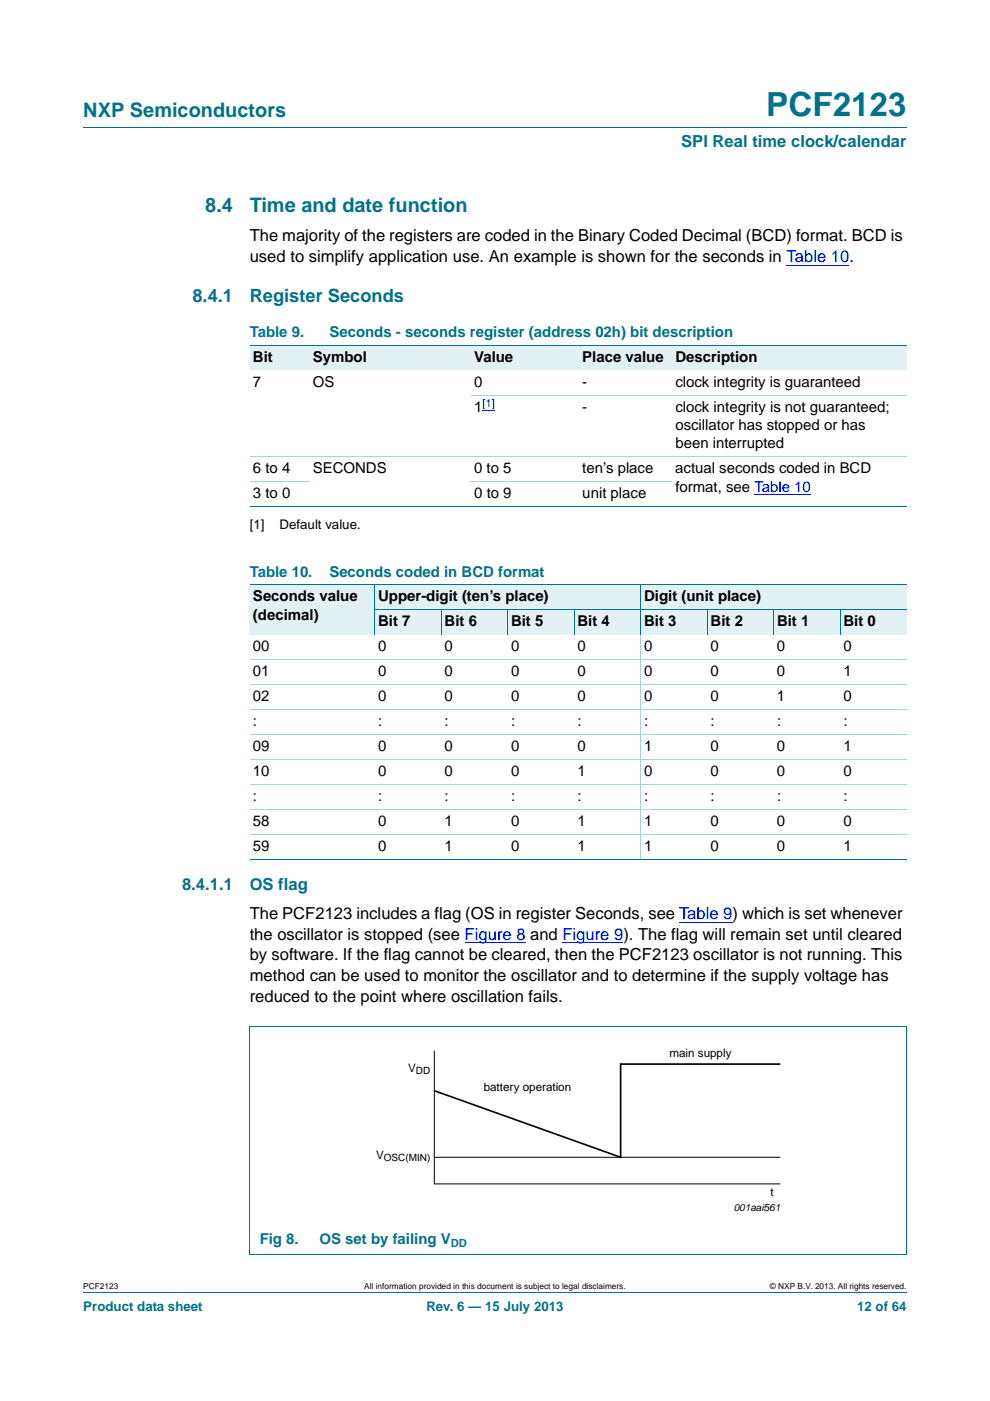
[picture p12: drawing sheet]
<svg xmlns="http://www.w3.org/2000/svg" width="210mm" height="297mm" viewBox="0 0 210 297" stroke-linecap="round" stroke-linejoin="round" font-family="sans-serif">
<defs><g id="words">
<text font-size="7" fill="#00718a" x="162.5" y="24.6">PCF2123</text>
<g font-size="4.2" fill="#00718a">
<text x="17.7" y="24.9">NXP Semiconductors</text>
<text x="43.5" y="45">8.4</text>
<text x="53" y="45">Time and date function</text>
</g>
<g font-size="3.9" fill="#00718a">
<text x="40.8" y="64.1">8.4.1</text>
<text x="53" y="64.1">Register Seconds</text>
</g>
<g font-size="3.5" fill="#00718a">
<text x="144.5" y="31.1">SPI Real time clock/calendar</text>
<text x="38.6" y="188.8">8.4.1.1</text>
<text x="53" y="188.8">OS flag</text>
</g>
<g font-size="3.5">
<text x="53" y="51.2">The majority of the registers are coded in the Binary Coded Decimal (BCD) format. BCD is</text>
<text x="53" y="55.6">used to simplify application use. An example is shown for the seconds in Table 10.</text>
<text x="53" y="194.8">The PCF2123 includes a flag (OS in register Seconds, see Table 9) which is set whenever</text>
<text x="53" y="199.2">the oscillator is stopped (see Figure 8 and Figure 9). The flag will remain set until cleared</text>
<text x="53" y="203.6">by software. If the flag cannot be cleared, then the PCF2123 oscillator is not running. This</text>
<text x="53" y="208">method can be used to monitor the oscillator and to determine if the supply voltage has</text>
<text x="53" y="212.4">reduced to the point where oscillation fails.</text>
</g>
<g font-size="3.2" fill="#00718a">
<text x="53" y="71.4">Table 9.</text>
<text x="69.9" y="71.4">Seconds - seconds register (address 02h) bit description</text>
<text x="53" y="122.2">Table 10.</text>
<text x="69.9" y="122.2">Seconds coded in BCD format</text>
<text x="55.1" y="263.8">Fig 8.</text>
<text x="67.8" y="263.8">OS set by failing V</text>
</g>
<g font-size="3.2">
<text x="53.7" y="76.7">Bit</text>
<text x="66.4" y="76.7">Symbol</text>
<text x="100.6" y="76.7">Value</text>
<text x="123.5" y="76.7">Place value</text>
<text x="143.3" y="76.7">Description</text>
<text x="53.7" y="82">7</text>
<text x="66.4" y="82">OS</text>
<text x="100.6" y="82">0</text>
<text x="123.5" y="82">-</text>
<text x="143.3" y="82">clock integrity is guaranteed</text>
<text x="100.6" y="87.3">1</text>
<text x="123.5" y="87.3">-</text>
<text x="143.3" y="87.3">clock integrity is not guaranteed;</text>
<text x="143.3" y="91.2">oscillator has stopped or has</text>
<text x="143.3" y="95.1">been interrupted</text>
<text x="53.7" y="100.4">6 to 4</text>
<text x="66.4" y="100.4">SECONDS</text>
<text x="100.6" y="100.4">0 to 5</text>
<text x="123.5" y="100.4">ten’s place</text>
<text x="143.2" y="100.4">actual seconds coded in BCD</text>
<text x="53.7" y="105.6">3 to 0</text>
<text x="100.6" y="105.6">0 to 9</text>
<text x="123.5" y="105.6">unit place</text>
<text x="143.3" y="104.2">format, see Table 10</text>
<text x="53.7" y="127.5">Seconds value</text>
<text x="53.7" y="131.4">(decimal)</text>
<text x="80.2" y="127.5">Upper-digit (ten’s place)</text>
<text x="136.6" y="127.5">Digit (unit place)</text>
<text x="80.2" y="132.8">Bit 7</text>
<text x="94.3" y="132.8">Bit 6</text>
<text x="108.4" y="132.8">Bit 5</text>
<text x="122.5" y="132.8">Bit 4</text>
<text x="136.6" y="132.8">Bit 3</text>
<text x="150.7" y="132.8">Bit 2</text>
<text x="164.8" y="132.8">Bit 1</text>
<text x="178.9" y="132.8">Bit 0</text>
<text x="53.7" y="138.1">00</text>
<text x="53.7" y="143.4">01</text>
<text x="80.2" y="138.1">0</text>
<text x="80.2" y="143.4">0</text>
<text x="94.3" y="138.1">0</text>
<text x="94.3" y="143.4">0</text>
<text x="108.4" y="138.1">0</text>
<text x="108.4" y="143.4">0</text>
<text x="122.5" y="138.1">0</text>
<text x="122.5" y="143.4">0</text>
<text x="136.6" y="138.1">0</text>
<text x="136.6" y="143.4">0</text>
<text x="150.7" y="138.1">0</text>
<text x="150.7" y="143.4">0</text>
<text x="164.8" y="138.1">0</text>
<text x="164.8" y="143.4">0</text>
<text x="178.9" y="138.1">0</text>
<text x="178.9" y="143.4">1</text>
<text x="53.7" y="148.7">02</text>
<text x="80.2" y="148.7">0</text>
<text x="94.3" y="148.7">0</text>
<text x="108.4" y="148.7">0</text>
<text x="122.5" y="148.7">0</text>
<text x="136.6" y="148.7">0</text>
<text x="150.7" y="148.7">0</text>
<text x="164.8" y="148.7">1</text>
<text x="178.9" y="148.7">0</text>
<text x="53.7" y="154">:</text>
<text x="80.2" y="154">:</text>
<text x="94.3" y="154">:</text>
<text x="108.4" y="154">:</text>
<text x="122.5" y="154">:</text>
<text x="136.6" y="154">:</text>
<text x="150.7" y="154">:</text>
<text x="164.8" y="154">:</text>
<text x="178.9" y="154">:</text>
<text x="53.7" y="159.3">09</text>
<text x="80.2" y="159.3">0</text>
<text x="94.3" y="159.3">0</text>
<text x="108.4" y="159.3">0</text>
<text x="122.5" y="159.3">0</text>
<text x="136.6" y="159.3">1</text>
<text x="150.7" y="159.3">0</text>
<text x="164.8" y="159.3">0</text>
<text x="178.9" y="159.3">1</text>
<text x="53.7" y="164.6">10</text>
<text x="80.2" y="164.6">0</text>
<text x="94.3" y="164.6">0</text>
<text x="108.4" y="164.6">0</text>
<text x="122.5" y="164.6">1</text>
<text x="136.6" y="164.6">0</text>
<text x="150.7" y="164.6">0</text>
<text x="164.8" y="164.6">0</text>
<text x="178.9" y="164.6">0</text>
<text x="53.7" y="169.9">:</text>
<text x="80.2" y="169.9">:</text>
<text x="94.3" y="169.9">:</text>
<text x="108.4" y="169.9">:</text>
<text x="122.5" y="169.9">:</text>
<text x="136.6" y="169.9">:</text>
<text x="150.7" y="169.9">:</text>
<text x="164.8" y="169.9">:</text>
<text x="178.9" y="169.9">:</text>
<text x="53.7" y="175.2">58</text>
<text x="80.2" y="175.2">0</text>
<text x="94.3" y="175.2">1</text>
<text x="108.4" y="175.2">0</text>
<text x="122.5" y="175.2">1</text>
<text x="136.6" y="175.2">1</text>
<text x="150.7" y="175.2">0</text>
<text x="164.8" y="175.2">0</text>
<text x="178.9" y="175.2">0</text>
<text x="53.7" y="180.5">59</text>
<text x="80.2" y="180.5">0</text>
<text x="94.3" y="180.5">1</text>
<text x="108.4" y="180.5">0</text>
<text x="122.5" y="180.5">1</text>
<text x="136.6" y="180.5">1</text>
<text x="150.7" y="180.5">0</text>
<text x="164.8" y="180.5">0</text>
<text x="178.9" y="180.5">1</text>
</g>
<g font-size="2.8">
<text x="53" y="112.1">[1]</text>
<text x="59.3" y="112.1">Default value.</text>
</g>
<g font-size="2.8" fill="#00718a">
<text x="17.7" y="277.9">Product data sheet</text>
<text x="90.4" y="277.9">Rev. 6 — 15 July 2013</text>
<text x="181.8" y="277.9">12 of 64</text>
</g>
<g font-size="2.5">
<text x="86.6" y="227.3">V</text>
<text x="142" y="224.2">main supply</text>
<text x="102.6" y="231.3">battery operation</text>
<text x="79.8" y="245.6">V</text>
<text x="163.4" y="253.5">t</text>
</g>
<text font-size="2.4" fill="#00f" x="102.3" y="86.4">[1]</text>
<text font-size="2.4" fill="#00718a" x="95.6" y="264.4">DD</text>
<g font-size="2.1">
<text x="88.2" y="227.8">DD</text>
<text x="81.4" y="246.1">OSC(MIN)</text>
<text x="155.6" y="256.7">001aai561</text>
</g>
<g font-size="1.8">
<text x="17.7" y="273.3">PCF2123</text>
<text x="77.3" y="273.3">All information provided in this document is subject to legal disclaimers.</text>
<text x="163.3" y="273.3">© NXP B.V. 2013. All rights reserved.</text>
</g>
</g></defs>
<path d="M17.7 27h174.6M17.7 273.9h174.6" fill="none" stroke="#00718a" stroke-width=".21"/>
<path d="M166.8 56.3h13.3M98.6 199.9h12.9M119.3 199.9h12.9M144 195.5h11.4" fill="none" stroke="#00f" stroke-width=".21"/>
<g fill="#e2f1f4">
<path d="M53 73.2h12.7v5.3h-12.7z"/>
<path d="M65.7 73.2h34.2v5.3h-34.2z"/>
<path d="M99.9 73.2h22.9v5.3h-22.9z"/>
<path d="M122.8 73.2h19.8v5.3h-19.8z"/>
<path d="M142.6 73.2h49.7v5.3h-49.7z"/>
</g>
<path d="M102.3 87.1h2.7M160 104.9h12" fill="none" stroke="#00f" stroke-width=".21"/>
<g fill="#e2f1f4">
<path d="M53 124h26.5v10.6h-26.5z"/>
<path d="M79.5 124h56.4v5.3h-56.4z"/>
<path d="M135.9 124h56.4v5.3h-56.4z"/>
<path d="M79.5 129.3h14.1v5.3h-14.1z"/>
<path d="M93.6 129.3h14.1v5.3h-14.1z"/>
<path d="M107.7 129.3h14.1v5.3h-14.1z"/>
<path d="M121.8 129.3h14.1v5.3h-14.1z"/>
<path d="M135.9 129.3h14.1v5.3h-14.1z"/>
<path d="M150 129.3h14.1v5.3h-14.1z"/>
<path d="M164.1 129.3h14.1v5.3h-14.1z"/>
<path d="M178.2 129.3h14.1v5.3h-14.1z"/>
</g>
<g fill="none" stroke="#00718a" stroke-width=".21">
<path d="M53 73.2h139.3M53 107.4h139.3M53 124h139.3M79.4 129.3h112.9M79.5 124v10.6M93.6 129.2v5.4M107.7 129.2v5.4M121.8 129.2v5.4M135.9 124v10.6M150 129.2v5.4M164.1 129.2v5.4M178.2 129.2v5.4"/>
<path d="M53 182.2h139.3M52.9 217.7h139.4M53 217.7v48.2M192.3 217.7v48.2h-139.4"/>
</g>
<g fill="none" stroke="#a5d5dc" stroke-width=".21">
<path d="M53 96.8h139.3M99.9 83.8h92.4M53 102.1h12.7M99.9 102.1h42.7M53 139.9h139.3M135.9 134.6v47.6M53 145.2h139.3M53 150.5h139.3M53 155.7h139.3M53 161h139.3M53 166.3h139.3M53 171.6h139.3"/>
<path d="M53 176.9h139.3"/>
</g>
<path d="M92.1 222.8v28.2h73.4M92.1 245.4h73.4" fill="none" stroke="#000" stroke-width=".21"/>
<path d="M165.5 225.6h-33.9v19.8l-39.5-14.1" fill="none" stroke="#000" stroke-width=".35"/>
<use href="#words"/>
</svg>
